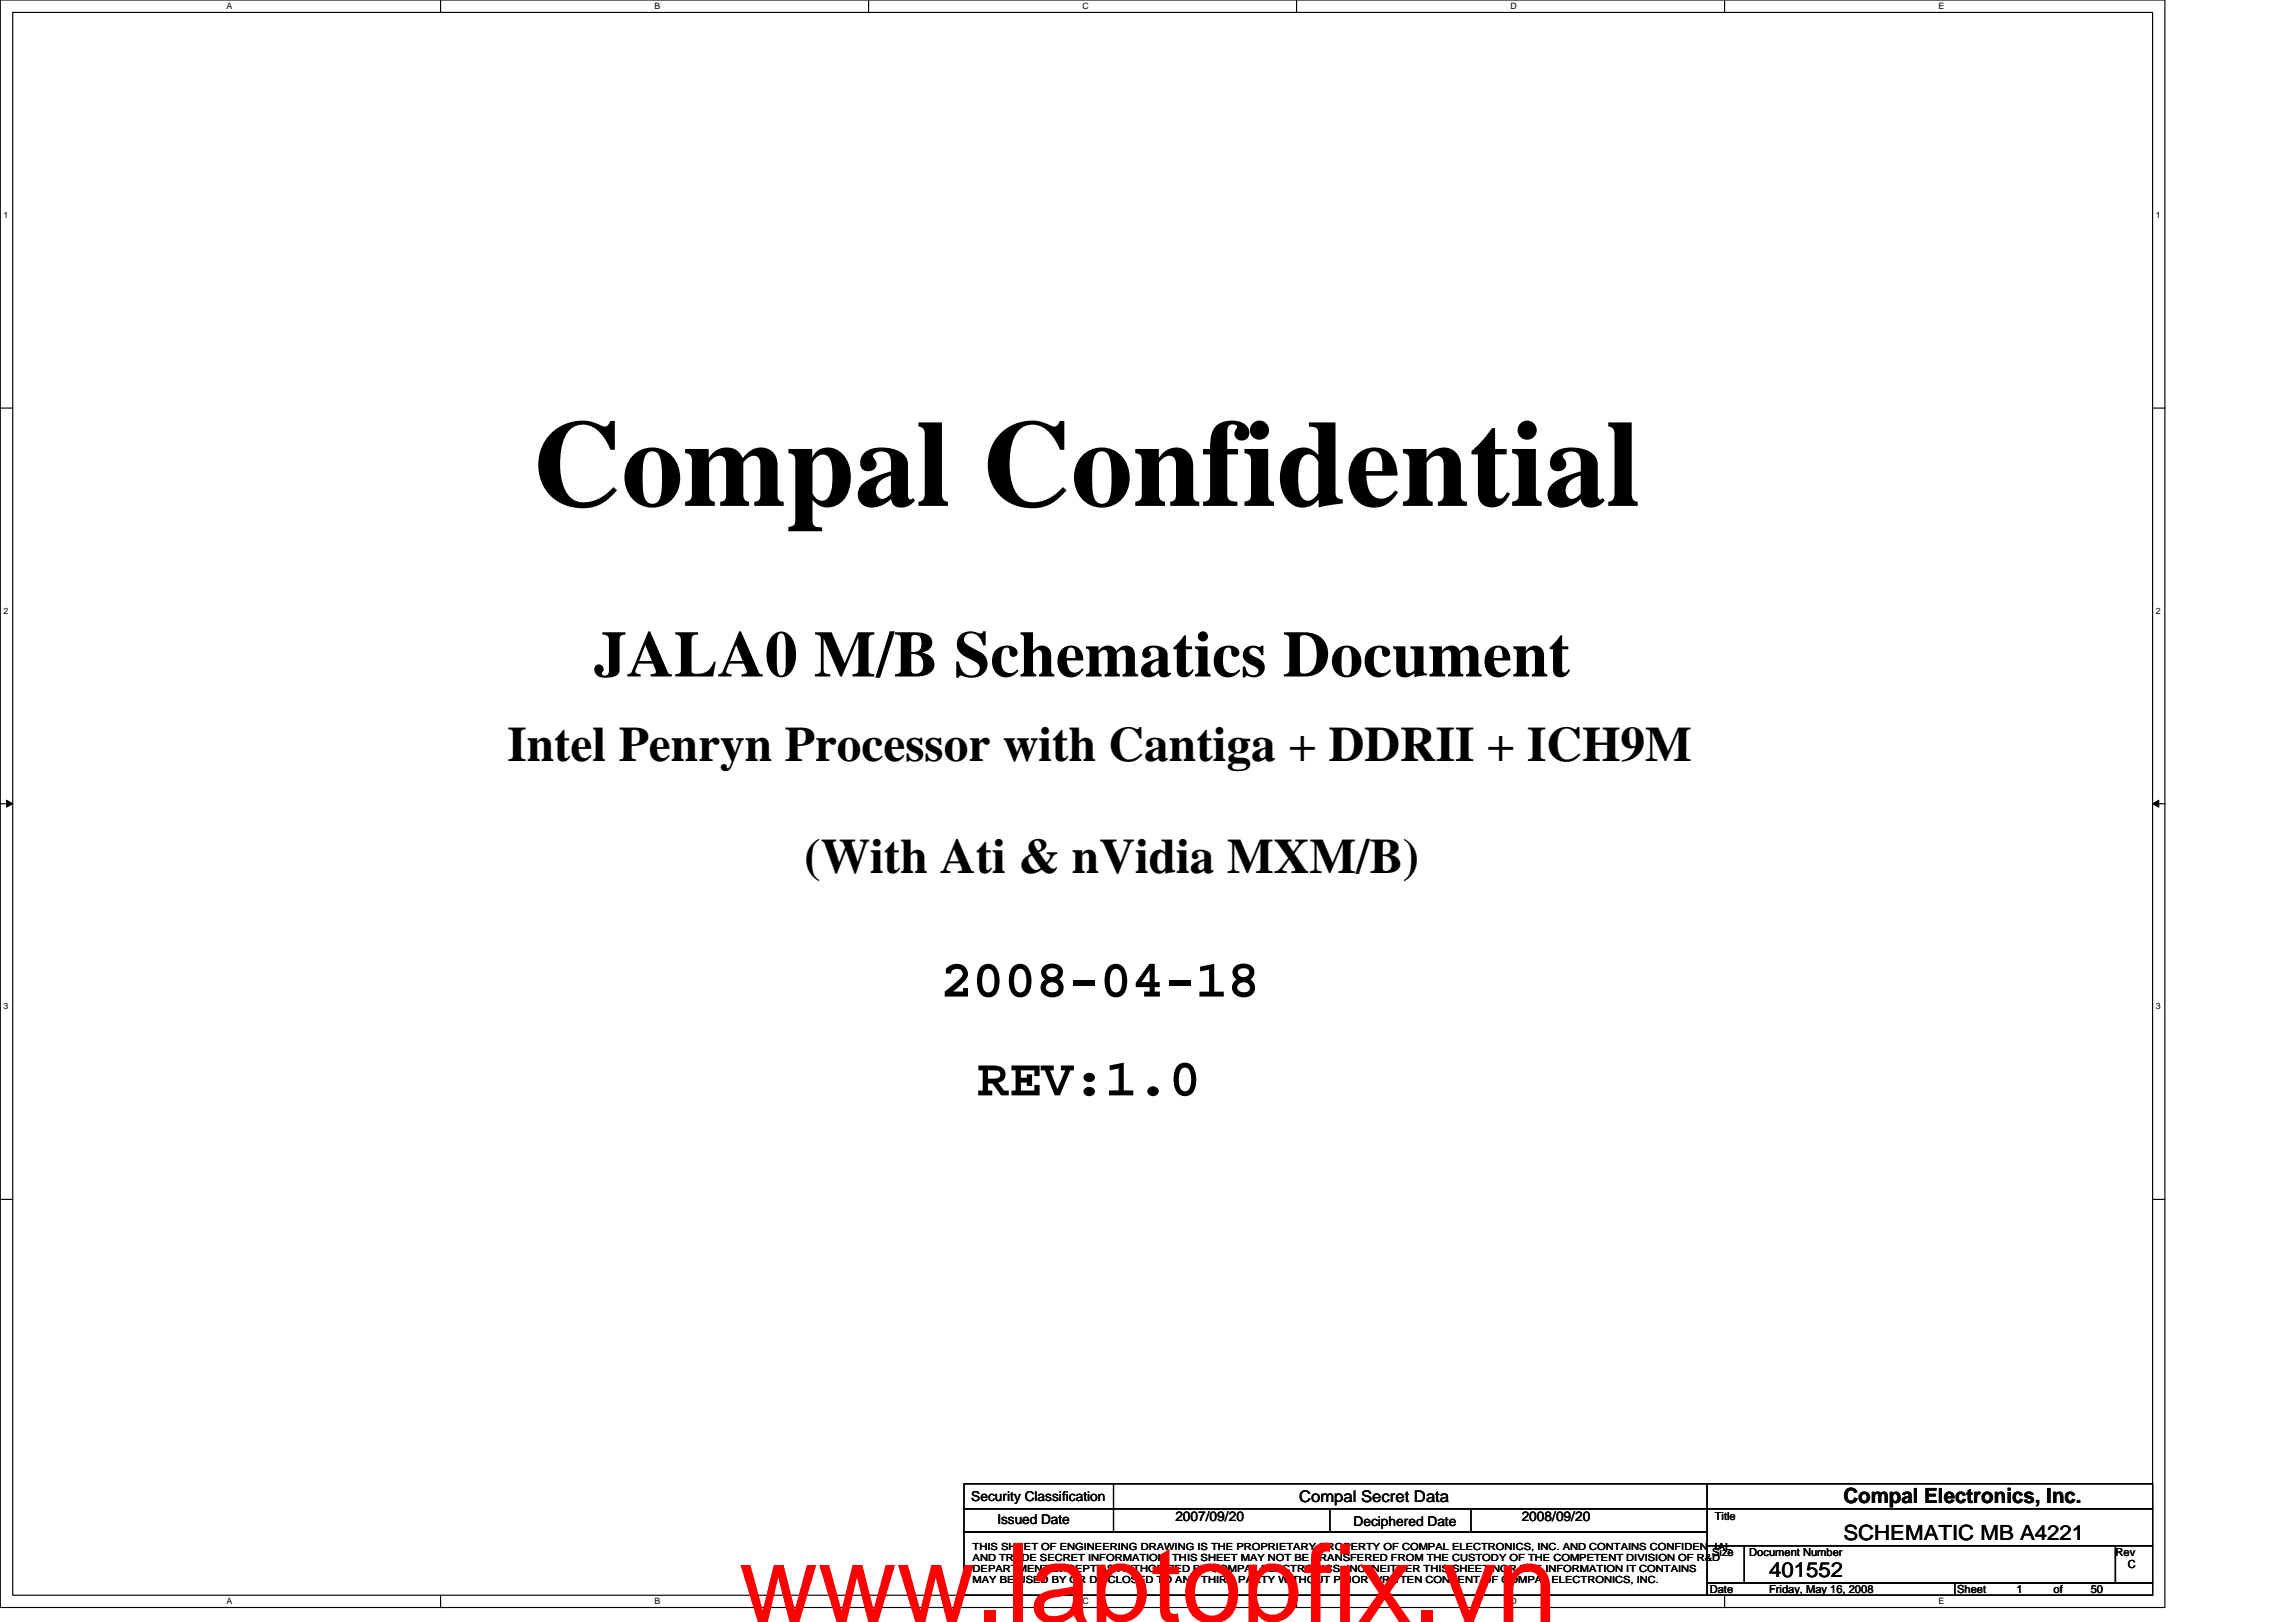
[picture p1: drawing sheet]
<svg xmlns="http://www.w3.org/2000/svg" width="297mm" height="210mm" viewBox="0 0 297 210" stroke-linecap="round" stroke-linejoin="round" font-family="sans-serif">
<defs><g id="words">
<text font-size="16" x="68.9" y="65.5">Compal Confidential</text>
<text font-size="14.1" fill="#f00" x="95.6" y="209.9">www.laptopfix.vn</text>
<text font-size="8.5" x="76.9" y="87.5">JALA0 M/B Schematics Document</text>
<g font-size="6.9">
<text x="121.7" y="129">2008-04-18</text>
<text x="126.5" y="141.8">REV:1.0</text>
</g>
<g font-size="6.4">
<text x="65.7" y="98.5">Intel Penryn Processor with Cantiga + DDRII + ICH9M</text>
<text x="104.1" y="112.9">(With Ati &amp; nVidia MXM/B)</text>
</g>
<g font-size="2.7">
<text x="238.5" y="194.5">Compal Electronics, Inc.</text>
<text x="238.5" y="199.3">SCHEMATIC MB A4221</text>
<text x="228.9" y="204.1">401552</text>
</g>
<text font-size="2.1" x="168.1" y="194.4">Compal Secret Data</text>
<g font-size="1.8">
<text x="125.7" y="194.2">Security Classification</text>
<text x="129" y="197.3">Issued Date</text>
<text x="152.1" y="196.8">2007/09/20</text>
<text x="175.1" y="197.4">Deciphered Date</text>
<text x="196.9" y="196.8">2008/09/20</text>
</g>
<g font-size="1.4">
<text x="221.8" y="196.7">Title</text>
<text x="221.5" y="201.3">Size</text>
<text x="226.3" y="201.3">Document Number</text>
<text x="273.7" y="201.3">Rev</text>
<text x="275.3" y="202.9">C</text>
<text x="221.2" y="206.1">Date</text>
<text x="228.9" y="206.1">Friday, May 16, 2008</text>
<text x="253.2" y="206.1">Sheet</text>
<text x="260.9" y="206.1">1</text>
<text x="265.7" y="206.1">of</text>
<text x="270.5" y="206.1">50</text>
</g>
<g font-size="1.3">
<text x="125.8" y="200.5">THIS SHEET OF ENGINEERING DRAWING IS THE PROPRIETARY PROPERTY OF COMPAL ELECTRONICS, INC. AND CONTAINS CONFIDEN IAL</text>
<text x="125.8" y="202">AND TRADE SECRET INFORMATION. THIS SHEET MAY NOT BE TRANSFERED FROM THE CUSTODY OF THE COMPETENT DIVISION OF R&amp;D</text>
<text x="125.8" y="203.5">DEPARTMENT EXCEPT AS AUTHORIZED BY COMPAL ELECTRONICS, INC. NEITHER THIS SHEET NOR THE INFORMATION IT CONTAINS</text>
<text x="125.8" y="204.9">MAY BE USED BY OR DISCLOSED TO ANY THIRD PARTY WITHOUT PRIOR WRITTEN CONSENT OF COMPAL ELECTRONICS, INC.</text>
</g>
<g font-size="1.1">
<text x="29.3" y="1.2">A</text>
<text x="84.7" y="1.2">B</text>
<text x="140" y="1.2">C</text>
<text x="195.4" y="1.2">D</text>
<text x="250.8" y="1.2">E</text>
<text x=".4" y="28.2">1</text>
<text x="278.9" y="28.2">1</text>
<text x=".4" y="79.4">2</text>
<text x="278.9" y="79.4">2</text>
<text x=".4" y="130.6">3</text>
<text x="278.9" y="130.6">3</text>
<text x="29.3" y="207.6">A</text>
<text x="84.7" y="207.6">B</text>
<text x="140" y="207.6">C</text>
<text x="195.4" y="207.6">D</text>
<text x="250.8" y="207.6">E</text>
</g>
</g></defs>
<path d="M0 0h280.1v208h-280.1zM1.6 1.6h276.9v204.8h-276.9z" fill="none" stroke="#000" stroke-width=".15"/>
<g fill="#fff">
<path d="M29.3 .2h.8v1.2h-.8z"/>
<path d="M29.3 206.6h.8v1.3h-.8z"/>
</g>
<path d="M57 0v1.6M57 206.4v1.6" fill="none" stroke="#000" stroke-width=".15"/>
<g fill="#fff">
<path d="M84.7 .2h.7v1.2h-.7z"/>
<path d="M84.7 206.6h.7v1.3h-.7z"/>
</g>
<path d="M112.4 0v1.6M112.4 206.4v1.6" fill="none" stroke="#000" stroke-width=".15"/>
<g fill="#fff">
<path d="M140 .2h.8v1.2h-.8z"/>
<path d="M140 206.6h.8v1.3h-.8z"/>
</g>
<path d="M167.7 0v1.6M167.7 206.4v1.6" fill="none" stroke="#000" stroke-width=".15"/>
<g fill="#fff">
<path d="M195.4 .2h.8v1.2h-.8z"/>
<path d="M195.4 206.6h.8v1.3h-.8z"/>
</g>
<path d="M223.1 0v1.6M223.1 206.4v1.6" fill="none" stroke="#000" stroke-width=".15"/>
<g fill="#fff">
<path d="M250.8 .2h.7v1.2h-.7z"/>
<path d="M250.8 206.6h.7v1.3h-.7z"/>
<path d="M.4 27.2h.7v1.3h-.7z"/>
<path d="M278.9 27.2h.6v1.3h-.6z"/>
<path d="M.4 78.4h.7v1.3h-.7z"/>
<path d="M278.9 78.4h.6v1.3h-.6z"/>
</g>
<path d="M0 52.8h1.6M278.5 52.8h1.6" fill="none" stroke="#000" stroke-width=".15"/>
<g fill="#fff">
<path d="M.4 129.6h.7v1.3h-.7z"/>
<path d="M278.9 129.6h.6v1.3h-.6z"/>
</g>
<path d="M0 104h1.6M278.5 104h1.6" fill="none" stroke="#000" stroke-width=".15"/>
<path d="M.8 103.5l.8 .5-.8 .5zM278.5 104l.8-.5v1z" fill="#000" stroke="#000" stroke-width=".13"/>
<g fill="#fff">
<path d="M.4 180.8h.7v1.3h-.7z"/>
<path d="M278.9 180.8h.6v1.3h-.6z"/>
</g>
<g fill="none" stroke="#000" stroke-width=".15">
<path d="M0 155.2h1.6M278.5 155.2h1.6M124.7 192h96.2v3.2h-96.2zM124.7 195.2h96.2v3.1h-96.2zM124.7 198.3h96.2v8.1h-96.2zM144.1 192v6.3M172.1 195.2v3.1M190.3 195.2v3.1M220.9 192h57.6v3.2h-57.6zM220.9 195.2h57.6v4.8h-57.6zM220.9 204.8h32v1.6h-32zM220.9 200h4.8v4.8h-4.8z"/>
<path d="M225.7 200h48v4.8h-48zM252.9 204.8h25.6v1.6h-25.6zM273.7 200h4.8v4.8h-4.8z"/>
</g>
<use href="#words"/>
</svg>
